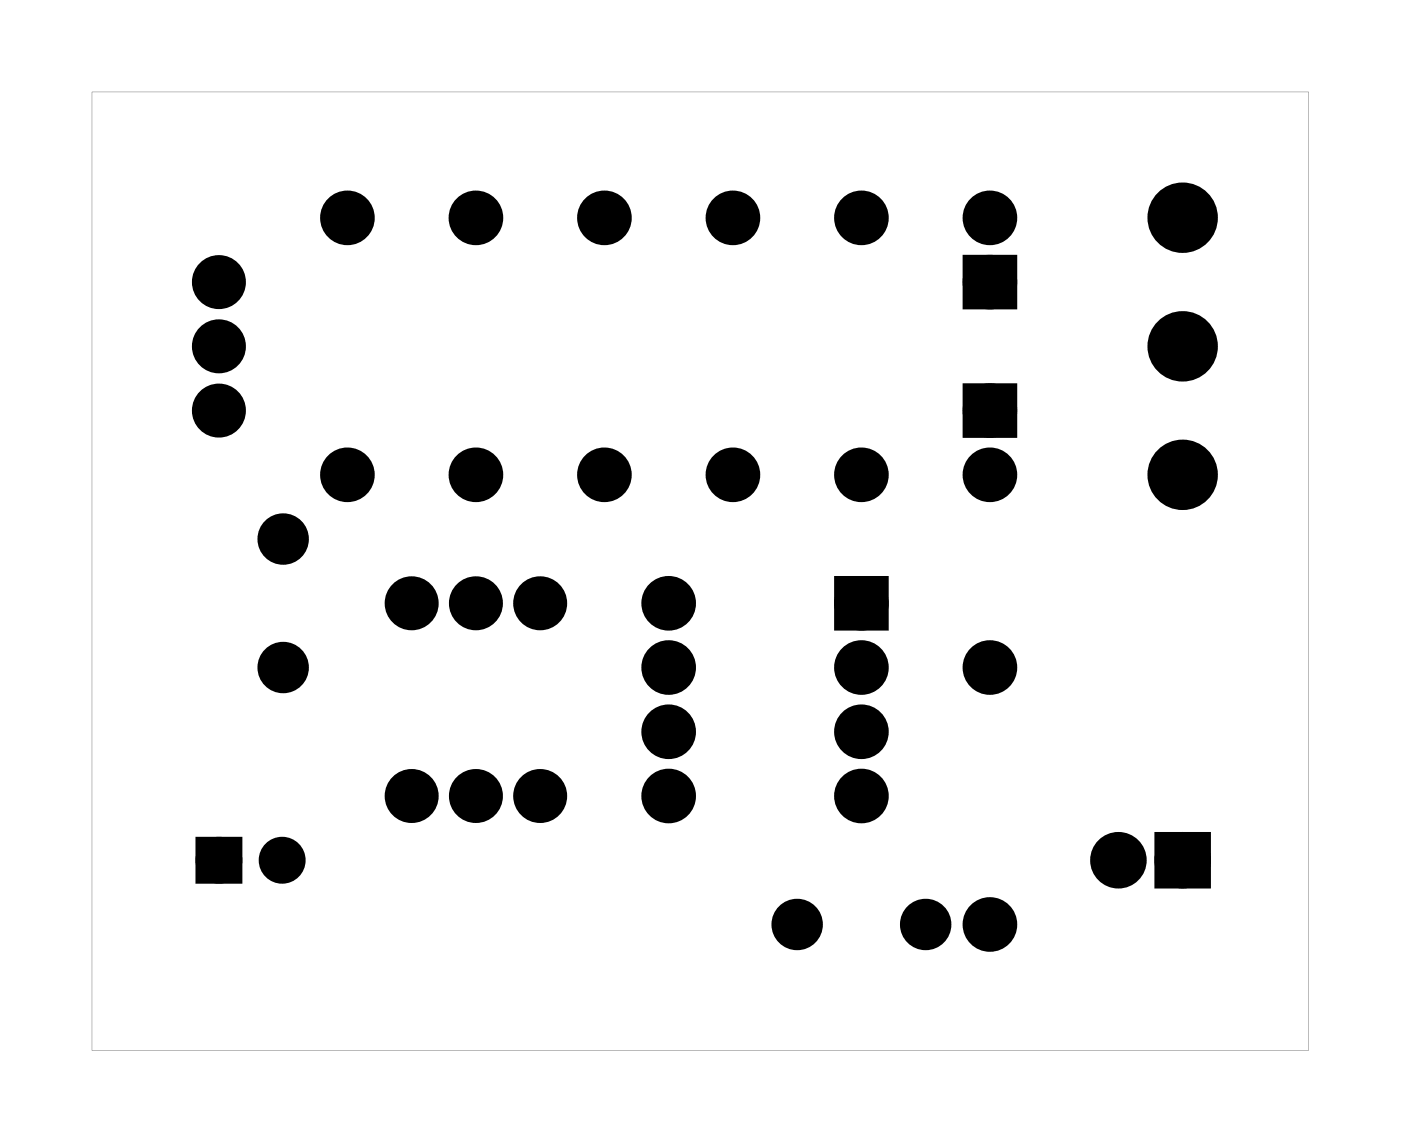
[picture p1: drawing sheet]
<svg xmlns="http://www.w3.org/2000/svg" width="55mm" height="45mm" viewBox="0 0 55 45" stroke-linecap="round" stroke-linejoin="round" font-family="sans-serif">
<g fill="#000">
<path d="M38.4 15.5h1.4v1.4h-1.4zM38.4 10.5h1.4v1.4h-1.4zM8.1 33.4h1.2v1.2h-1.2zM33.4 23.2h1.4v1.4h-1.4zM46 33.3h1.5v1.5h-1.5z"/>
<path d="M3.6 3.6v37.9h48.1v-37.9zM3.6 3.6h48.1v37.9h-48.1z"/>
</g>
<g fill="none" stroke="#000" stroke-width=".76" stroke-linecap="butt">
<path d="M38.4 10.5h1.4v1.4h-1.4zM38.4 15.5h1.4v1.4h-1.4zM33.4 23.2h1.4v1.4h-1.4zM46 33.3h1.5v1.5h-1.5z"/>
<circle cx="13.7" cy="18.8" r=".7"/>
<circle cx="13.7" cy="8.6" r=".7"/>
<circle cx="18.8" cy="18.8" r=".7"/>
<circle cx="18.8" cy="8.6" r=".7"/>
<circle cx="23.9" cy="18.8" r=".7"/>
<circle cx="23.9" cy="8.6" r=".7"/>
<circle cx="29" cy="18.8" r=".7"/>
<circle cx="29" cy="8.6" r=".7"/>
<circle cx="34.1" cy="18.8" r=".7"/>
<circle cx="34.1" cy="8.6" r=".7"/>
<circle cx="39.1" cy="11.2" r=".7"/>
<circle cx="39.1" cy="8.6" r=".7"/>
<circle cx="39.1" cy="18.8" r=".7"/>
<circle cx="39.1" cy="16.2" r=".7"/>
<circle cx="11.2" cy="26.4" r=".64"/>
<circle cx="11.2" cy="21.3" r=".64"/>
<circle cx="26.4" cy="23.9" r=".7"/>
<circle cx="26.4" cy="28.9" r=".7"/>
<circle cx="26.4" cy="26.4" r=".7"/>
<circle cx="26.4" cy="31.5" r=".7"/>
<circle cx="31.5" cy="36.6" r=".64"/>
<circle cx="34.1" cy="23.9" r=".7"/>
<circle cx="34.1" cy="26.4" r=".7"/>
<circle cx="34.1" cy="28.9" r=".7"/>
<circle cx="34.1" cy="31.5" r=".7"/>
<circle cx="36.6" cy="36.6" r=".64"/>
<circle cx="39.1" cy="36.6" r=".7"/>
<circle cx="39.1" cy="26.4" r=".7"/>
<circle cx="44.2" cy="34" r=".74"/>
<circle cx="46.8" cy="34" r=".74"/>
</g>
<g fill="#000">
<circle cx="8.7" cy="13.7" r=".67"/>
<circle cx="8.7" cy="11.2" r=".67"/>
<circle cx="8.7" cy="16.2" r=".67"/>
<circle cx="13.7" cy="8.6" r=".7"/>
<circle cx="13.7" cy="18.8" r=".7"/>
<circle cx="18.8" cy="18.8" r=".7"/>
<circle cx="18.8" cy="8.6" r=".7"/>
<circle cx="23.9" cy="8.6" r=".7"/>
<circle cx="23.9" cy="18.8" r=".7"/>
<circle cx="29" cy="8.6" r=".7"/>
<circle cx="29" cy="18.8" r=".7"/>
<circle cx="34.1" cy="18.8" r=".7"/>
<circle cx="34.1" cy="8.6" r=".7"/>
<circle cx="39.1" cy="11.2" r=".7"/>
<circle cx="39.1" cy="8.6" r=".7"/>
<circle cx="39.1" cy="16.2" r=".7"/>
<circle cx="39.1" cy="18.8" r=".7"/>
<circle cx="46.8" cy="18.8" r="1"/>
<circle cx="46.8" cy="8.6" r="1"/>
<circle cx="46.8" cy="13.7" r="1"/>
<circle cx="8.7" cy="34" r=".6"/>
<circle cx="11.2" cy="34" r=".6"/>
<circle cx="11.2" cy="26.4" r=".64"/>
<circle cx="11.2" cy="21.3" r=".64"/>
<circle cx="16.3" cy="31.5" r=".72"/>
<circle cx="16.3" cy="23.9" r=".72"/>
<circle cx="18.8" cy="31.5" r=".72"/>
<circle cx="18.8" cy="23.9" r=".72"/>
<circle cx="21.4" cy="31.5" r=".72"/>
<circle cx="21.4" cy="23.9" r=".72"/>
<circle cx="26.4" cy="28.9" r=".7"/>
<circle cx="26.4" cy="31.5" r=".7"/>
<circle cx="26.4" cy="26.4" r=".7"/>
<circle cx="26.4" cy="23.9" r=".7"/>
<circle cx="31.5" cy="36.6" r=".64"/>
<circle cx="34.1" cy="26.4" r=".7"/>
<circle cx="34.1" cy="31.5" r=".7"/>
<circle cx="34.1" cy="28.9" r=".7"/>
<circle cx="34.1" cy="23.9" r=".7"/>
<circle cx="36.6" cy="36.6" r=".64"/>
<circle cx="39.1" cy="26.4" r=".7"/>
<circle cx="39.1" cy="36.6" r=".7"/>
<circle cx="44.2" cy="34" r=".74"/>
<circle cx="46.8" cy="34" r=".74"/>
</g>
<g fill="none" stroke="#000" stroke-width=".69" stroke-linecap="butt">
<circle cx="16.3" cy="31.5" r=".72"/>
<circle cx="16.3" cy="23.9" r=".72"/>
<circle cx="18.8" cy="31.5" r=".72"/>
<circle cx="18.8" cy="23.9" r=".72"/>
<circle cx="21.4" cy="31.5" r=".72"/>
<circle cx="21.4" cy="23.9" r=".72"/>
</g>
<g fill="none" stroke="#000" stroke-width=".65" stroke-linecap="butt">
<path d="M8.1 33.4h1.2v1.2h-1.2z"/>
<circle cx="8.7" cy="34" r=".6"/>
<circle cx="11.2" cy="34" r=".6"/>
</g>
<g fill="none" stroke="#000" stroke-width=".78" stroke-linecap="butt">
<circle cx="46.8" cy="18.8" r="1"/>
<circle cx="46.8" cy="13.7" r="1"/>
<circle cx="46.8" cy="8.6" r="1"/>
</g>
<g fill="none" stroke="#000" stroke-width=".79" stroke-linecap="butt">
<circle cx="8.7" cy="13.7" r=".67"/>
<circle cx="8.7" cy="16.2" r=".67"/>
<circle cx="8.7" cy="11.2" r=".67"/>
</g>
</svg>
